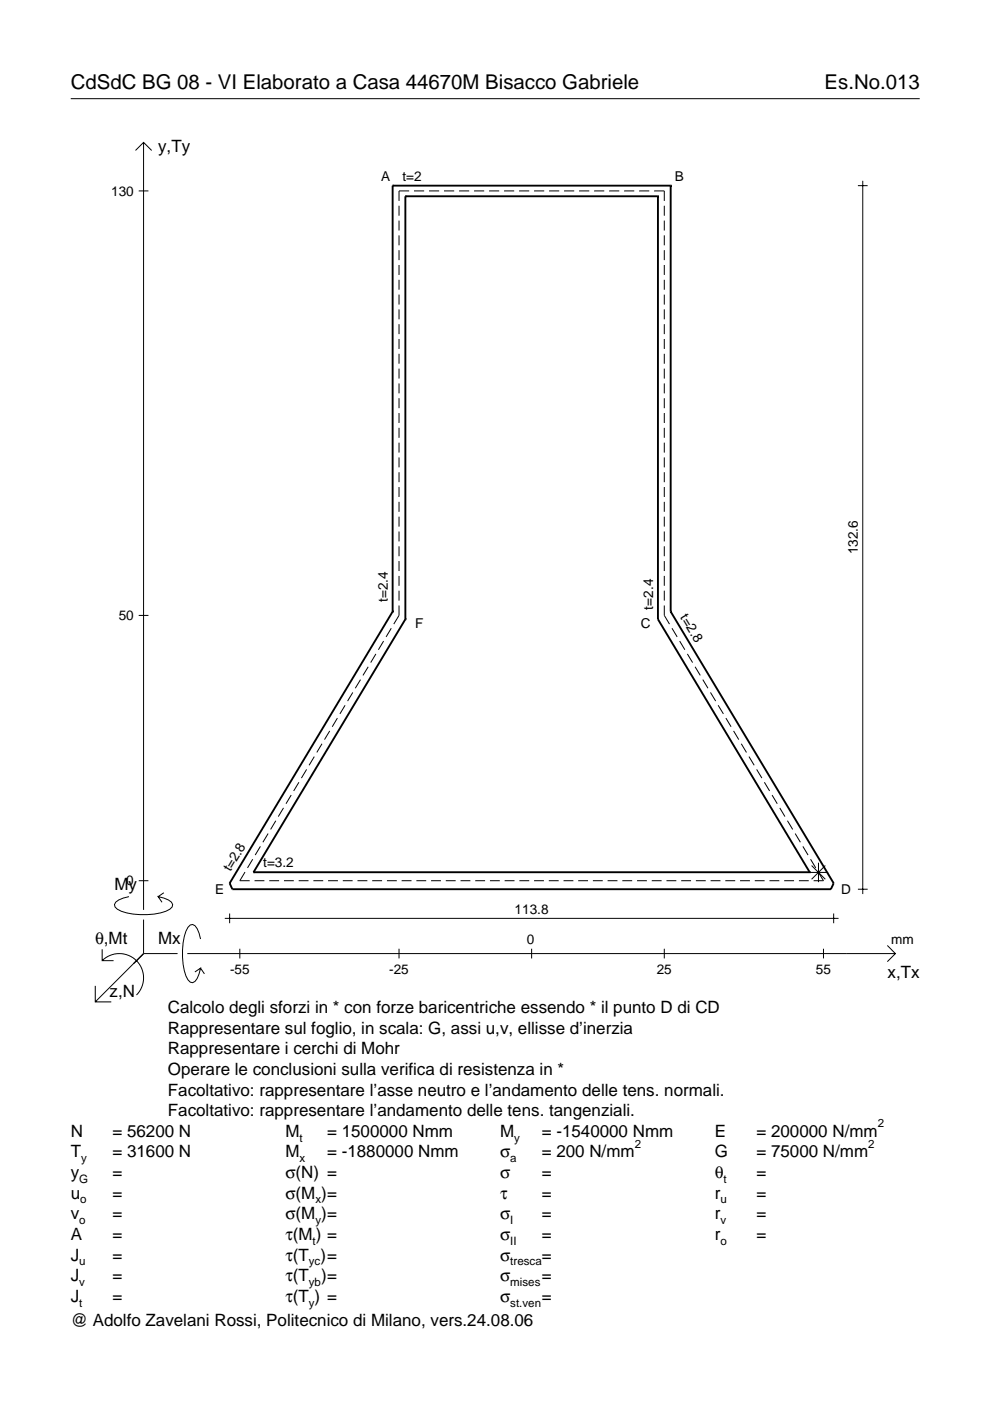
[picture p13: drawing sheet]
<svg xmlns="http://www.w3.org/2000/svg" width="210mm" height="297mm" viewBox="0 0 210 297" stroke-linecap="round" stroke-linejoin="round" font-family="sans-serif">
<defs><g id="words">
<g font-size="4.3">
<text x="15" y="18.9">CdSdC BG 08 - VI Elaborato a Casa 44670M Bisacco Gabriele</text>
<text x="174.8" y="18.9">Es.No.013</text>
</g>
<g font-size="3.6">
<text x="33.5" y="32.3">y,Ty</text>
<text x="24.3" y="188.8">My</text>
<text x="20.1" y="200.1">θ,Mt</text>
<text x="33.5" y="200.1">Mx</text>
<text x="188.2" y="207.3">x,Tx</text>
<text x="23.2" y="211.4">z,N</text>
<text x="35.6" y="214.8">Calcolo degli sforzi in * con forze baricentriche essendo * il punto D di CD</text>
<text x="35.6" y="219.2">Rappresentare sul foglio, in scala: G, assi u,v, ellisse d’inerzia</text>
<text x="35.6" y="223.5">Rappresentare i cerchi di Mohr</text>
<text x="35.6" y="227.9">Operare le conclusioni sulla verifica di resistenza in *</text>
<text x="35.6" y="232.3">Facoltativo: rappresentare l’asse neutro e l’andamento delle tens. normali.</text>
<text x="35.6" y="236.7">Facoltativo: rappresentare l’andamento delle tens. tangenziali.</text>
<text x="15" y="241">N</text>
<text x="15" y="245.4">T</text>
<text x="23.8" y="245.4">= 31600 N</text>
<text x="23.8" y="241">= 56200 N</text>
<text x="60.5" y="245.4">M</text>
<text x="60.5" y="241">M</text>
<text x="69.3" y="241">= 1500000 Nmm</text>
<text x="69.3" y="245.4">= -1880000 Nmm</text>
<text x="106" y="241">M</text>
<text x="106" y="245.4">σ</text>
<text x="114.9" y="241">= -1540000 Nmm</text>
<text x="114.9" y="245.4">= 200 N/mm</text>
<text x="151.5" y="241">E</text>
<text x="151.5" y="245.4">G</text>
<text x="160.4" y="241">= 200000 N/mm</text>
<text x="160.4" y="245.4">= 75000 N/mm</text>
<text x="15" y="249.8">y</text>
<text x="23.8" y="249.8">=</text>
<text x="60.5" y="249.8">σ(N) =</text>
<text x="106" y="249.8">σ</text>
<text x="114.9" y="249.8">=</text>
<text x="151.5" y="249.8">θ</text>
<text x="160.4" y="249.8">=</text>
<text x="15" y="254.2">u</text>
<text x="23.8" y="254.2">=</text>
<text x="60.5" y="254.2">σ(M )=</text>
<text x="106" y="254.2">τ</text>
<text x="114.9" y="254.2">=</text>
<text x="151.5" y="254.2">r</text>
<text x="160.4" y="254.2">=</text>
<text x="15" y="258.5">v</text>
<text x="15" y="262.9">A</text>
<text x="23.8" y="262.9">=</text>
<text x="23.8" y="258.5">=</text>
<text x="60.5" y="258.5">σ(M )=</text>
<text x="60.5" y="262.9">τ(M ) =</text>
<text x="106" y="262.9">σ</text>
<text x="106" y="258.5">σ</text>
<text x="114.9" y="258.5">=</text>
<text x="114.9" y="262.9">=</text>
<text x="151.5" y="258.5">r</text>
<text x="151.5" y="262.9">r</text>
<text x="160.4" y="258.5">=</text>
<text x="160.4" y="262.9">=</text>
<text x="15" y="267.3">J</text>
<text x="23.8" y="267.3">=</text>
<text x="60.5" y="267.3">τ(T )=</text>
<text x="106" y="267.3">σ</text>
<text x="114.9" y="267.3">=</text>
<text x="15" y="271.7">J</text>
<text x="23.8" y="271.7">=</text>
<text x="60.5" y="271.7">τ(T</text>
<text x="68.1" y="271.7">)=</text>
<text x="106" y="271.7">σ</text>
<text x="114.9" y="271.7">=</text>
<text x="15" y="281.2">@ Adolfo Zavelani Rossi, Politecnico di Milano, vers.24.08.06</text>
<text x="15" y="276">J</text>
<text x="23.8" y="276">=</text>
<text x="60.5" y="276">τ(T ) =</text>
<text x="106" y="276">σ</text>
<text x="114.9" y="276">=</text>
</g>
<g font-size="2.9">
<text x="23.6" y="41.5">130</text>
<text x="80.8" y="38.4">A</text>
<text x="85.3" y="38.3">t=2</text>
<text x="143.1" y="38.4">B</text>
<text x="181.9" y="117.6" transform="rotate(-90 181.9 117.6)">132.6</text>
<text x="25.2" y="131.5">50</text>
<text x="82.2" y="127.6" transform="rotate(-90 82.2 127.6)">t=2.4</text>
<text x="138.5" y="129.2" transform="rotate(-90 138.5 129.2)">t=2.4</text>
<text x="144.1" y="130.9" transform="rotate(59 144.1 130.9)">t=2.8</text>
<text x="88" y="133.1">F</text>
<text x="135.9" y="133.1">C</text>
<text x="48.9" y="185" transform="rotate(-59 48.9 185)">t=2.8</text>
<text x="55.8" y="183.9">t=3.2</text>
<text x="26.8" y="187.7">0</text>
<text x="45.6" y="189.5">E</text>
<text x="178.3" y="189.5">D</text>
<text x="109.1" y="193.7">113.8</text>
<text x="111.7" y="200.1">0</text>
<text x="189" y="200.1">mm</text>
<text x="48.8" y="206.6">-55</text>
<text x="82.5" y="206.6">-25</text>
<text x="139.2" y="206.6">25</text>
<text x="173" y="206.6">55</text>
</g>
<g font-size="2.4">
<text x="186.1" y="239">2</text>
<text x="63.5" y="242">t</text>
<text x="109" y="242">y</text>
<text x="134.6" y="243.4">2</text>
<text x="184.1" y="243.4">2</text>
<text x="16.8" y="250.8">G</text>
<text x="17.2" y="246.4">y</text>
<text x="63.5" y="246.4">x</text>
<text x="108.2" y="246.4">a</text>
<text x="153.4" y="250.8">t</text>
<text x="17" y="255.2">o</text>
<text x="66.9" y="255.2">x</text>
<text x="152.7" y="255.2">u</text>
<text x="16.8" y="259.5">o</text>
<text x="66.3" y="263.9">t</text>
<text x="66.9" y="259.5">y</text>
<text x="108.2" y="259.5">I</text>
<text x="108.2" y="263.9">II</text>
<text x="152.7" y="259.5">v</text>
<text x="152.7" y="263.9">o</text>
<text x="16.8" y="268.3">u</text>
<text x="65.5" y="268.3">yc</text>
<text x="108.2" y="268.3">tresca</text>
<text x="16.8" y="272.7">v</text>
<text x="65.5" y="272.7">yb</text>
<text x="108.2" y="272.7">mises</text>
<text x="16.8" y="277">t</text>
<text x="65.5" y="277">y</text>
<text x="108.2" y="277">st.ven</text>
</g>
</g></defs>
<g fill="none" stroke="#000" stroke-width=".21">
<path d="M15 20.9h180M28.7 31.9l1.7-1.7 1.8 1.7M30.4 30.2v162.7M181.9 39.4h2.1M182.9 38.3v151.3M29.4 40.5h2.1M84.6 43.6v2.1M84.6 46.8v2.1M84.6 49.9v2.1M84.6 53v2.2M84.6 56.2v2.1M84.6 59.3v2.1"/>
<path d="M86.7 40.5h-2.1v2.1M87.8 40.5h2.1M91 40.5h2.1M94.1 40.5h2.2M97.3 40.5h2.2M100.5 40.5h2.2M103.7 40.5h2.1M106.9 40.5h2.1M110 40.5h2.2M113.2 40.5h2.2M116.4 40.5h2.2M119.6 40.5h2.1"/>
<path d="M122.8 40.5h2.1M126 40.5h2.1M129.1 40.5h2.2M132.3 40.5h2.2M135.5 40.5h2.2M138.7 40.5h2.1v2.1M140.8 43.6v2.1M140.8 46.8v2.1M140.8 49.9v2.1M140.8 53v2.2M140.8 56.2v2.1M140.8 59.3v2.1"/>
<path d="M84.6 62.5v2.1M84.6 65.6v2.1M84.6 68.7v2.1M84.6 71.9v2.1M84.6 75v2.1M84.6 78.2v2.1M140.8 62.5v2.1M140.8 65.6v2.1M140.8 68.7v2.1M140.8 71.9v2.1M140.8 75v2.1M140.8 78.2v2.1"/>
<path d="M84.6 81.3v2.1M84.6 84.4v2.1M84.6 87.6v2.1M84.6 90.7v2.1M84.6 93.9v2.1M84.6 97v2.1M140.8 81.3v2.1M140.8 84.4v2.1M140.8 87.6v2.1M140.8 90.7v2.1M140.8 93.9v2.1M140.8 97v2.1"/>
<path d="M84.6 100.1v2.1M84.6 103.3v2.1M84.6 106.4v2.1M84.6 109.5v2.2M84.6 112.7v2.1M84.6 115.8v2.1M84.6 119v2.1M140.8 100.1v2.1M140.8 103.3v2.1M140.8 106.4v2.1M140.8 109.5v2.2M140.8 112.7v2.1"/>
<path d="M140.8 115.8v2.1M140.8 119v2.1M29.4 130.5h2.1M79.7 138.6l-1.1 1.9M81.3 135.9l-1.1 1.9M83 133.2l-1.1 1.8M84.6 122.1v2.1M84.6 125.2v2.1M84.6 128.4v2.1l-1.1 1.8M140.8 122.1v2.1M140.8 125.2v2.1M140.8 128.4v2.1l1.1 1.8"/>
<path d="M142.5 133.2l1.1 1.8M144.1 135.9l1.1 1.9M145.7 138.6l1.1 1.9M68.3 157.7l-1.1 1.8M69.9 155l-1.1 1.8M71.5 152.3l-1.1 1.8M73.2 149.5l-1.1 1.9M74.8 146.8l-1.1 1.8M76.4 144.1l-1.1 1.8M78.1 141.4l-1.1 1.8M147.4 141.4l1.1 1.8M149 144.1l1.1 1.8"/>
<path d="M150.6 146.8l1.1 1.8M152.3 149.5l1.1 1.9M153.9 152.3l1.1 1.8M155.5 155l1.1 1.8M157.2 157.7l1.1 1.8M55.2 179.5l-1.1 1.8M56.8 176.7l-1.1 1.9M58.5 174l-1.1 1.9M60.1 171.3l-1.1 1.8M61.7 168.6l-1.1 1.8M63.4 165.9l-1.1 1.8M65 163.1l-1.1 1.9"/>
<path d="M66.6 160.4l-1.1 1.9M158.8 160.4l1.1 1.9M160.4 163.1l1.1 1.9M162.1 165.9l1.1 1.8M163.7 168.6l1.1 1.8M165.3 171.3l1.1 1.8M167 174l1.1 1.9M168.6 176.7l1.1 1.9M170.2 179.5l1.1 1.8M27.3 190.1a3.6 3.6 0 0 0-3 1.7l.1 .5a5.7 5.7 0 0 0 3.8 1.5 13.3 13.3 0 0 0 7.8-1l.5-.5 .1-.5a3.6 3.6 0 0 0-3.1-1.7l.8 1.2M29.4 186.7h2.1M30.4 195v7.2"/>
<path d="M34.7 189.3l-1.2 .8M42.5 199.1a3.6 3.6 0 0 0-1.7-3.1l-.5 .1a5.7 5.7 0 0 0-1.5 3.8 13.3 13.3 0 0 0 1 7.8l.5 .5 .5 .2a3.6 3.6 0 0 0 1.7-3.1l-1.2 .8M47.7 194.7h130.1M48.7 193.7v2M51.9 184.9l-1.1 1.8h2.1M53.6 182.2l-1.1 1.8M54 186.7h2.1M57.1 186.7h2.1M60.2 186.7h2.1M63.3 186.7h2.1M66.4 186.7h2.1M69.6 186.7h2"/>
<path d="M72.7 186.7h2.1M75.8 186.7h2.1M78.9 186.7h2.1M82 186.7h2.1M85.2 186.7h2M88.3 186.7h2.1M91.4 186.7h2.1M94.5 186.7h2.1M97.6 186.7h2.1M100.8 186.7h2M103.9 186.7h2.1M107 186.7h2.1"/>
<path d="M110.1 186.7h2.1M113.2 186.7h2.1M116.4 186.7h2M119.5 186.7h2.1M122.6 186.7h2.1M125.7 186.7h2.1M128.8 186.7h2.1M131.9 186.7h2.1M135.1 186.7h2.1M138.2 186.7h2.1M141.3 186.7h2.1M144.4 186.7h2.1"/>
<path d="M147.5 186.7h2.1M150.7 186.7h2.1M153.8 186.7h2.1M156.9 186.7h2.1M160 186.7h2.1M163.1 186.7h2.1M166.3 186.7h2.1M169.4 186.7h2.1M171.5 185h4.1M171.9 182.2l1.1 1.8M172.1 183.5l2.9 2.9M173.5 184.9l1.1 1.8h-2.1"/>
<path d="M173.5 182.9v4.1M175 183.5l-2.9 2.9M176.8 193.7v2M181.9 188.5h2.1M20.2 209v3.4h3.4M21.7 203.7a5.1 5.1 0 0 1 7.2 0 5.1 5.1 0 0 1 0 7.3M21.7 201.3v2.4h2.4M30.4 202.2l-10.2 10.2M30.4 202.2l-2 2M30.4 202.2h7.2M39.7 202.2h150.1M42.5 205.3l.8 1.2"/>
<path d="M50.8 201.2v2M84.6 201.2v2M112.7 201.2v2M140.8 201.2v2M174.6 201.2v2M188.1 200.5l1.7 1.7-1.7 1.7"/>
</g>
<g fill="none" stroke="#000" stroke-width=".4">
<path d="M83.2 39.4h.1M83.2 39.4h59M83.2 39.4v90.3M142.2 39.4h.1M142.2 39.4v90.3M85.9 41.6h.1M85.9 41.6h53.6M85.9 41.6v89.7M139.5 41.6h.1M139.5 41.6v89.7M83.2 129.7h.1M83.2 129.7l-34.5 57.6 .6 1.2h126.9l.6-1.2-34.6-57.6"/>
<path d="M85.9 131.3h.1M85.9 131.3l-32.1 53.6M139.5 131.3h.1M139.5 131.3l32.2 53.6M142.2 129.7h.1M53.8 184.9h.1M53.8 184.9h117.9M171.7 184.9h.1"/>
</g>
<use href="#words"/>
</svg>
